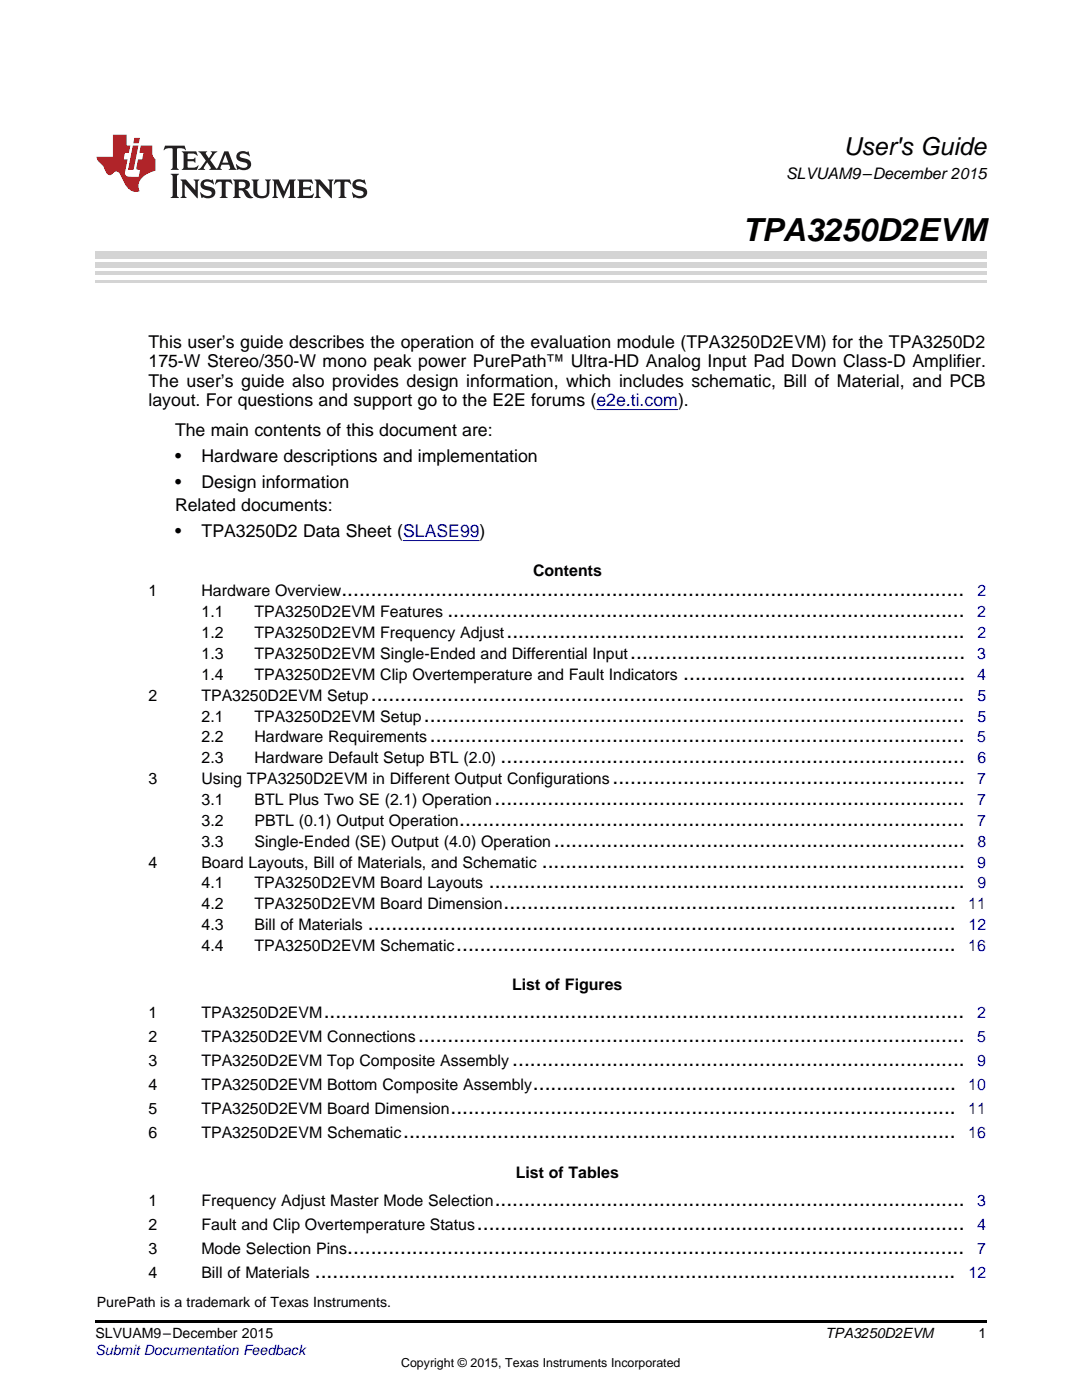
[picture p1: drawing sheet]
<svg xmlns="http://www.w3.org/2000/svg" width="216mm" height="279mm" viewBox="0 0 216 279" stroke-linecap="round" stroke-linejoin="round" font-family="sans-serif">
<defs><g id="words">
<text font-size="6.3" x="148.1" y="48">TPA3250D2EVM</text>
<text font-size="4.9" x="168.3" y="30.9">User's Guide</text>
<g font-size="4.2">
<text x="68.1" y="119">..........................................................................................................</text>
<text x="89.3" y="123.2">........................................................................................</text>
<text x="101.1" y="127.4">..............................................................................</text>
<text x="125.8" y="131.5">.........................................................</text>
<text x="136.3" y="135.7">................................................</text>
<text x="74" y="139.8">.....................................................................................................</text>
<text x="84.6" y="144">............................................................................................</text>
<text x="85.8" y="148.2">...........................................................................................</text>
<text x="99.9" y="152.3">...............................................................................</text>
<text x="98.7" y="160.7">................................................................................</text>
<text x="122.2" y="156.5">............................................................</text>
<text x="91.6" y="164.8">......................................................................................</text>
<text x="108.1" y="173.1">........................................................................</text>
<text x="110.5" y="169">......................................................................</text>
<text x="97.5" y="177.3">.................................................................................</text>
<text x="73.4" y="185.6">....................................................................................................</text>
<text x="100.5" y="181.5">.............................................................................</text>
<text x="91" y="189.8">.....................................................................................</text>
<text x="64.6" y="203.2">.............................................................................................................</text>
<text x="83.4" y="208">.............................................................................................</text>
<text x="102.2" y="212.8">.............................................................................</text>
<text x="106.3" y="217.6">........................................................................</text>
<text x="80.5" y="227.2">..............................................................................................</text>
<text x="89.9" y="222.4">......................................................................................</text>
<text x="95.2" y="245.4">...................................................................................</text>
<text x="98.7" y="240.6">................................................................................</text>
<text x="69.3" y="250.2">.........................................................................................................</text>
<text x="62.8" y="255">.............................................................................................................</text>
</g>
<g font-size="3.5">
<text x="29.6" y="69.4">This user’s guide describes the operation of the evaluation module (TPA3250D2EVM) for the TPA3250D2</text>
<text x="29.6" y="73.3">175-W Stereo/350-W mono peak power PurePath™ Ultra-HD Analog Input Pad Down Class-D Amplifier.</text>
<text x="29.6" y="77.2">The user’s guide also provides design information, which includes schematic, Bill of Material, and PCB</text>
<text x="29.6" y="81">layout. For questions and support go to the E2E forums (e2e.ti.com).</text>
<text x="34.9" y="87">The main contents of this document are:</text>
<text x="34.9" y="92.1">•</text>
<text x="40.2" y="92.1">Hardware descriptions and implementation</text>
<text x="34.9" y="97.3">•</text>
<text x="40.2" y="97.3">Design information</text>
<text x="34.9" y="102">Related documents:</text>
<text x="34.9" y="107.2">•</text>
<text x="40.2" y="107.2">TPA3250D2 Data Sheet (SLASE99)</text>
</g>
<g font-size="3.2">
<text x="156.8" y="35.7">SLVUAM9–December 2015</text>
<text x="29.6" y="119">1</text>
<text x="40.2" y="119">Hardware Overview</text>
<text x="106.4" y="115">Contents</text>
<text x="40.2" y="123.2">1.1</text>
<text x="50.8" y="123.2">TPA3250D2EVM Features</text>
<text x="40.2" y="127.4">1.2</text>
<text x="40.2" y="131.5">1.3</text>
<text x="50.8" y="127.4">TPA3250D2EVM Frequency Adjust</text>
<text x="50.8" y="131.5">TPA3250D2EVM Single-Ended and Differential Input</text>
<text x="40.2" y="135.7">1.4</text>
<text x="50.8" y="135.7">TPA3250D2EVM Clip Overtemperature and Fault Indicators</text>
<text x="29.6" y="139.8">2</text>
<text x="40.2" y="139.8">TPA3250D2EVM Setup</text>
<text x="40.2" y="144">2.1</text>
<text x="40.2" y="148.2">2.2</text>
<text x="50.8" y="144">TPA3250D2EVM Setup</text>
<text x="50.8" y="148.2">Hardware Requirements</text>
<text x="40.2" y="152.3">2.3</text>
<text x="50.8" y="152.3">Hardware Default Setup BTL (2.0)</text>
<text x="29.6" y="156.5">3</text>
<text x="40.2" y="156.5">Using TPA3250D2EVM in Different Output Configurations</text>
<text x="40.2" y="160.7">3.1</text>
<text x="50.8" y="160.7">BTL Plus Two SE (2.1) Operation</text>
<text x="40.2" y="164.8">3.2</text>
<text x="50.8" y="164.8">PBTL (0.1) Output Operation</text>
<text x="29.6" y="173.1">4</text>
<text x="40.2" y="173.1">Board Layouts, Bill of Materials, and Schematic</text>
<text x="40.2" y="169">3.3</text>
<text x="50.8" y="169">Single-Ended (SE) Output (4.0) Operation</text>
<text x="40.2" y="177.3">4.1</text>
<text x="50.8" y="177.3">TPA3250D2EVM Board Layouts</text>
<text x="40.2" y="181.5">4.2</text>
<text x="40.2" y="185.6">4.3</text>
<text x="50.8" y="181.5">TPA3250D2EVM Board Dimension</text>
<text x="50.8" y="185.6">Bill of Materials</text>
<text x="40.2" y="189.8">4.4</text>
<text x="50.8" y="189.8">TPA3250D2EVM Schematic</text>
<text x="102.2" y="197.7">List of Figures</text>
<text x="29.6" y="203.2">1</text>
<text x="40.2" y="203.2">TPA3250D2EVM</text>
<text x="29.6" y="208">2</text>
<text x="40.2" y="208">TPA3250D2EVM Connections</text>
<text x="29.6" y="212.8">3</text>
<text x="40.2" y="212.8">TPA3250D2EVM Top Composite Assembly</text>
<text x="29.6" y="217.6">4</text>
<text x="40.2" y="217.6">TPA3250D2EVM Bottom Composite Assembly</text>
<text x="29.6" y="222.4">5</text>
<text x="29.6" y="227.2">6</text>
<text x="40.2" y="222.4">TPA3250D2EVM Board Dimension</text>
<text x="40.2" y="227.2">TPA3250D2EVM Schematic</text>
<text x="102.9" y="235.1">List of Tables</text>
<text x="29.6" y="240.6">1</text>
<text x="29.6" y="245.4">2</text>
<text x="40.2" y="240.6">Frequency Adjust Master Mode Selection</text>
<text x="40.2" y="245.4">Fault and Clip Overtemperature Status</text>
<text x="29.6" y="250.2">3</text>
<text x="40.2" y="250.2">Mode Selection Pins</text>
<text x="29.6" y="255">4</text>
<text x="40.2" y="255">Bill of Materials</text>
</g>
<g font-size="3.2" fill="#00f">
<text x="195" y="119">2</text>
<text x="195" y="123.2">2</text>
<text x="195" y="131.5">3</text>
<text x="195" y="127.4">2</text>
<text x="195" y="135.7">4</text>
<text x="195" y="139.8">5</text>
<text x="195" y="148.2">5</text>
<text x="195" y="144">5</text>
<text x="195" y="152.3">6</text>
<text x="195" y="156.5">7</text>
<text x="195" y="160.7">7</text>
<text x="195" y="164.8">7</text>
<text x="195" y="173.1">9</text>
<text x="195" y="169">8</text>
<text x="195" y="177.3">9</text>
<text x="193.2" y="181.5">11</text>
<text x="193.3" y="185.6">12</text>
<text x="193.2" y="189.8">16</text>
<text x="195" y="203.2">2</text>
<text x="195" y="208">5</text>
<text x="195" y="212.8">9</text>
<text x="193.2" y="217.6">10</text>
<text x="193.2" y="222.4">11</text>
<text x="193.2" y="227.2">16</text>
<text x="195" y="240.6">3</text>
<text x="195" y="245.4">4</text>
<text x="195" y="250.2">7</text>
<text x="193.3" y="255">12</text>
</g>
<g font-size="2.8">
<text x="19.3" y="260.9">PurePath is a trademark of Texas Instruments.</text>
<text x="19" y="267.1">SLVUAM9–December 2015</text>
<text x="164.7" y="267.1">TPA3250D2EVM</text>
<text x="195.3" y="267">1</text>
</g>
<text font-size="2.8" fill="#00f" x="19" y="270.4">Submit Documentation Feedback</text>
<text font-size="2.5" x="80" y="272.7">Copyright © 2015, Texas Instruments Incorporated</text>
</g></defs>
<path d="M19 263.5h177.8v.6h-177.8z" fill="#000"/>
<path d="M19 56.1h177.8" fill="none" stroke="#d4d4d4" stroke-width=".42"/>
<g fill="#d4d4d4">
<path d="M19 54.2h177.8v.7h-177.8z"/>
<path d="M19 52.4h177.8v1h-177.8z"/>
<path d="M19 50.3h177.8v1.4h-177.8z"/>
</g>
<path d="M32.9 29.1l-.3 .9h.1a1.64 1.64 0 0 1 1.7-.3l.1 3.6-.4 .6h1.6l-.4-.6v-3.5v-.1l.4-.1a1.36 1.36 0 0 1 1.3 .4h.1l-.3-.9zM36.3 30.2l.3 .3v.3v2.5v.3l-.3 .3h3l.3-.9h-.1a1.87 1.87 0 0 1-2 .4l-.1-1.2h1.2l.4 .3v-1.1l-.4 .3-1.2 .1 .1-1.1 .2-.1a1.66 1.66 0 0 1 1.7 .5l.1-.1-.3-.8zM39.6 30.2l1.5 1.9-.9 1.2-.7 .6h1.4l-.3-.3 .7-1.2 .8 1.2-.3 .3h2.5l-.3-.3 .2-.7h1.5l.2 .6-.3 .4h1.6l-.4-.5-1.2-3.2h-.8l-1.2 2.9-.4 .6-1.3-1.8 .9-1.1 .6-.6h-1.4l.3 .3-.6 1.1-.6-1 .2-.4zM45 30.8l.6 1.7h-1.2zM47.4 30.6a1.04 1.04 0 0 0-.2 1.1 1.04 1.04 0 0 0 1 .6l1 .2a.5 .5 0 0 1 .2 .6 .5 .5 0 0 1-.5 .4 1.76 1.76 0 0 1-1.7-.8l-.1 .1 .3 1.1 .2-.1a2.54 2.54 0 0 0 2.2-.3 1.12 1.12 0 0 0 .2-1.2 1.12 1.12 0 0 0-1-.6l-1-.3a.4 .4 0 0 1-.2-.4 .4 .4 0 0 1 .4-.3 1.6 1.6 0 0 1 1.6 .5h.1l-.3-1-.3 .2-.2-.1a1.62 1.62 0 0 0-1.7 .3zM34.1 34.7l.3 .3 .1 .3v3.6l-.1 .3-.3 .3h1.6l-.3-.3-.1-.3v-3.6l.1-.3 .3-.3zM36 35.8l.4 .6v2.5l-.1 .3-.3 .3h1.2l-.3-.6v-2.1l2.6 2.8v-3.2l.3-.6h-1.2l.3 .4 .1 1.7-1.9-2.1zM40.3 36.2a1.04 1.04 0 0 0-.2 1.1 1.04 1.04 0 0 0 .9 .6l1 .3a.5 .5 0 0 1 .2 .5 .5 .5 0 0 1-.4 .4 1.76 1.76 0 0 1-1.8-.7h-.1l.3 1.1 .2-.1a2.55 2.55 0 0 0 2.3-.3 1.12 1.12 0 0 0 .2-1.2 1.12 1.12 0 0 0-1-.6l-1-.3a.41 .41 0 0 1-.2-.4 .41 .41 0 0 1 .4-.3 1.6 1.6 0 0 1 1.5 .5h.1l-.3-1-.2 .2-.2-.1a1.64 1.64 0 0 0-1.7 .3zM43.2 35.8l-.3 1h.1a.95 .95 0 0 1 1.2-.5v2.6v.3l-.4 .3h1.6l-.3-.3-.1-.3v-2.4l.3-.2a1.02 1.02 0 0 1 1 .5h.1l-.3-1zM46.5 35.8l.3 .4v.2v2.5v.3l-.3 .3h1.5l-.3-.3-.1-1.2a.9 .9 0 0 1 1.2 .8 1.07 1.07 0 0 0 1.7 .6 1.97 1.97 0 0 1-1.1-1.3l-.5-.3a.98 .98 0 0 0 1-1 .98 .98 0 0 0-1-.9zM47.7 36.3h.2a.81 .81 0 0 1 1.1 .6 .64 .64 0 0 1-.7 .7h-.7zM50.2 35.8l.3 .4 .1 .2v1.9a1.59 1.59 0 0 0 2.1 1.2 1.15 1.15 0 0 0 1.1-1.2v-2.1l.3-.4h-1.2l.3 .6v1.9a.97 .97 0 0 1-.7 .9 .97 .97 0 0 1-1.1-.6l-.1-2.2 .1-.2 .3-.4zM54.3 35.8l.3 .4 .1 .2v2.5l-.4 .6h1.2l-.4-.6v-2.3l1.4 3 1.4-3v2.3l-.4 .6h1.5l-.3-.3v-.3v-2.5v-.2l.3-.4h-1.3l-1 2.4-1.1-2.4zM59.3 35.8l.3 .4 .1 .2v2.5l-.1 .3-.3 .3h3l.4-.8-.1-.1a1.88 1.88 0 0 1-2.1 .4v-1.2h1.2l.3 .3v-1l-.3 .2-1.2 .1v-1l.3-.1a1.66 1.66 0 0 1 1.6 .4h.1l-.3-.9zM62.8 35.8l.3 .6v2.5v.3l-.3 .3h1.2l-.4-.6v-2.1l2.6 2.8v-3.2l.3-.6h-1.1l.3 .4v1.7l-1.8-2.1zM66.9 35.8l-.3 1h.1a.95 .95 0 0 1 1.2-.5v2.6v.3l-.4 .3h1.6l-.3-.3-.1-.3v-2.4l.3-.2a1.02 1.02 0 0 1 1 .5h.1l-.3-1zM70.6 36.2a1.04 1.04 0 0 0-.2 1.1 1.04 1.04 0 0 0 .9 .6l1 .3a.5 .5 0 0 1 .2 .5 .5 .5 0 0 1-.4 .4 1.75 1.75 0 0 1-1.8-.7h-.1l.3 1.1 .2-.1a2.56 2.56 0 0 0 2.3-.3 1.12 1.12 0 0 0 .2-1.2 1.12 1.12 0 0 0-1-.6l-1-.3a.4 .4 0 0 1-.2-.4 .4 .4 0 0 1 .4-.3 1.6 1.6 0 0 1 1.5 .5h.1l-.3-1-.2 .2-.2-.1a1.64 1.64 0 0 0-1.7 .3z" fill="#231f20"/>
<path d="M22.5 26.9v4.4h-3.2a2.57 2.57 0 0 0 1.2 1.7l.4 .8a1.22 1.22 0 0 0 1.3 1.1l.2-.2a.9 .9 0 0 1 1-.5 .9 .9 0 0 1 .7 .9l.5 1.1a2.58 2.58 0 0 0 3.3 1.9 2.35 2.35 0 0 1 .9-3.1l1.1-.6 1.1-.3v-2.3a1.45 1.45 0 0 1-.6-1.3v-1.5h-2.3l-.3 1.5h.8l-.2 1.3h-.9l-.3 1.6 .1 .4 .7 .1-.3 1.4h-1.1a1.52 1.52 0 0 1-1.7-.6l.6-2.9h-.8l.2-1.3h.8l.3-1.5h-.7v-2.1zM26.5 29l-1 4.9h1.2l.9-4.9zM26.8 27.5l-.2 1.1h1.1l.2-1.1z" fill="#ee1d23"/>
<path d="M119 81.7h16.3M80.4 107.9h15.3" fill="none" stroke="#00f" stroke-width=".2"/>
<use href="#words"/>
</svg>
